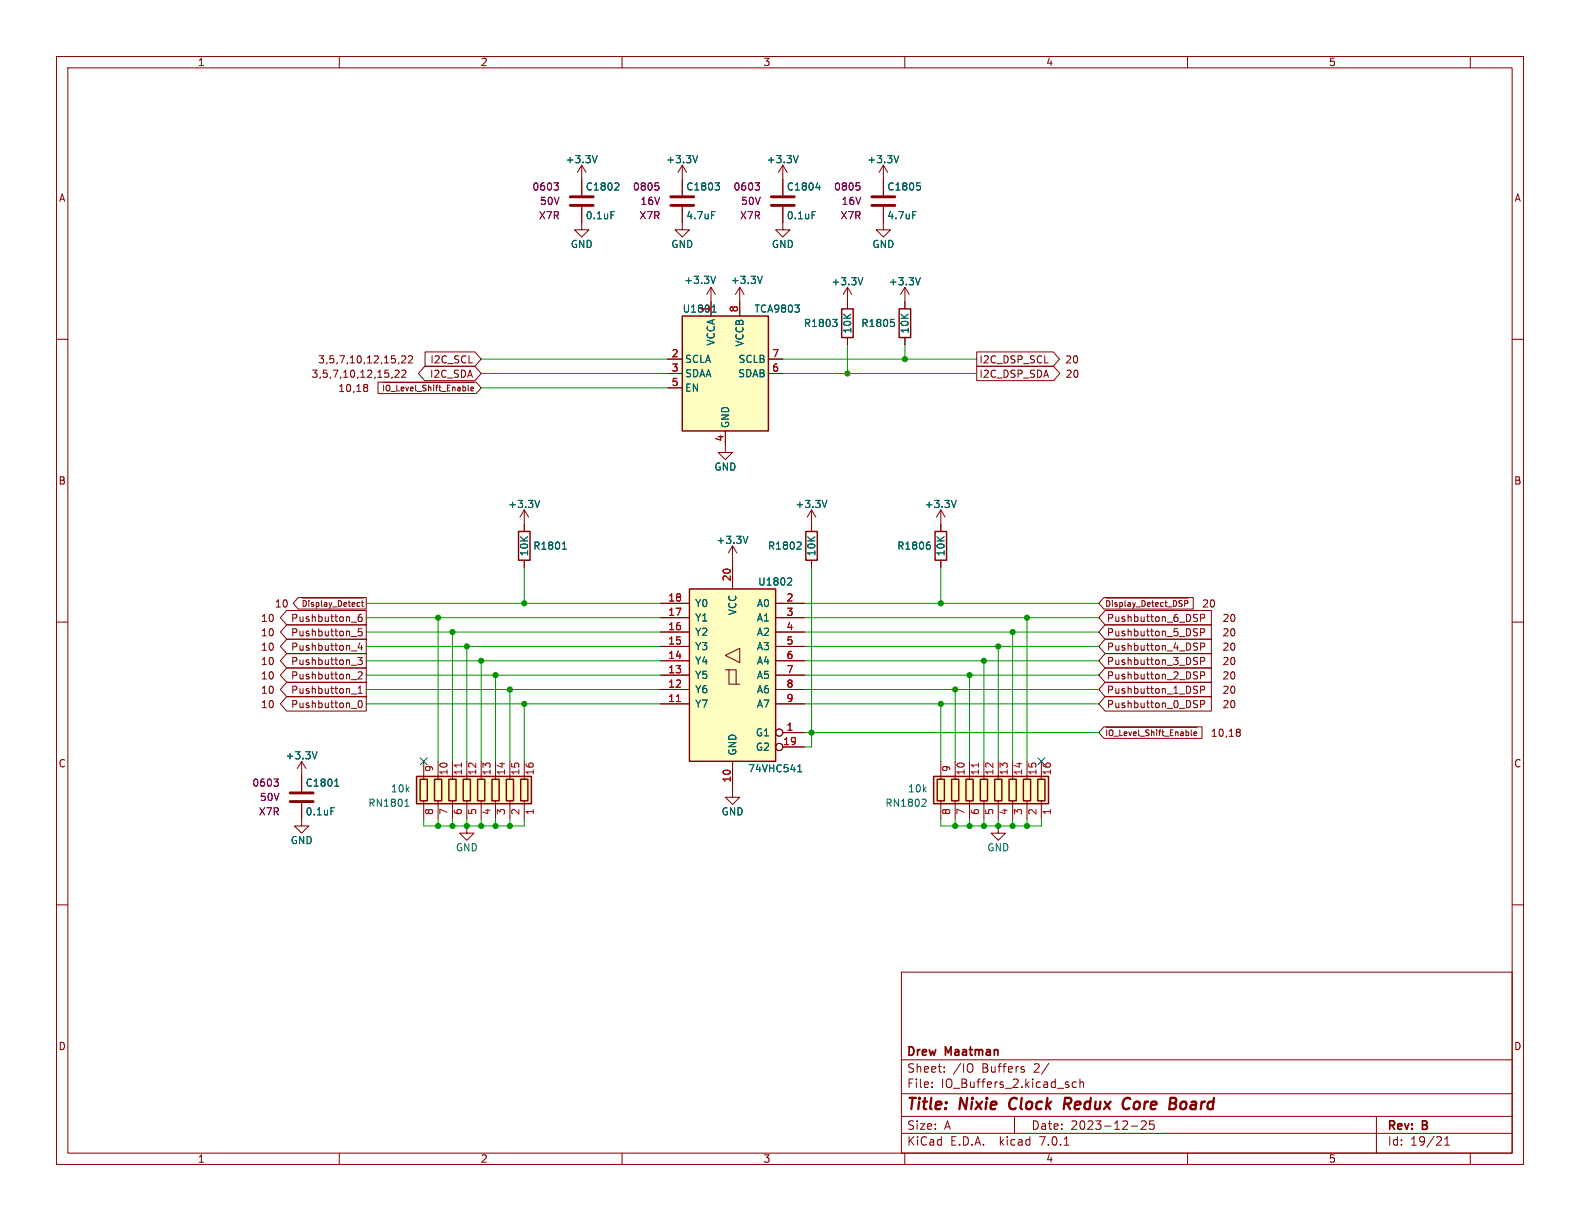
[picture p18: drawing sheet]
<svg xmlns="http://www.w3.org/2000/svg" width="279mm" height="216mm" viewBox="0 0 279 216" stroke-linecap="round" stroke-linejoin="round" font-family="sans-serif">
<defs><g id="words">
<g font-size="2.8" fill="#840000">
<text x="160.4" y="196.7">Title:</text>
<text x="169.8" y="196.7">Nixie</text>
<text x="179.2" y="196.7">Clock</text>
<text x="189.4" y="196.7">Redux</text>
<text x="200.5" y="196.7">Core</text>
<text x="209.3" y="196.7">Board</text>
</g>
<g font-size="2.1" fill="#840000">
<text x="160.4" y="189.8">Sheet:</text>
<text x="160.4" y="187">Drew</text>
<text x="167.3" y="187">Maatman</text>
<text x="168.6" y="189.8">/IO</text>
<text x="173.6" y="189.8">Buffers</text>
<text x="182.9" y="189.8">2/</text>
<text x="160.4" y="192.5">File:</text>
<text x="166.4" y="192.5">IO_Buffers_2.kicad_sch</text>
<text x="160.4" y="202.7">KiCad</text>
<text x="160.4" y="199.9">Size:</text>
<text x="167" y="199.9">A</text>
<text x="168.1" y="202.7">E.D.A.</text>
<text x="176.8" y="202.7">kicad</text>
<text x="182.4" y="199.9">Date:</text>
<text x="183.9" y="202.7">7.0.1</text>
<text x="189.3" y="199.9">2023-12-25</text>
<text x="245.4" y="200.1">Rev:</text>
<text x="245.4" y="202.7">Id:</text>
<text x="249.4" y="202.7">19/21</text>
<text x="251.6" y="200.1">B</text>
</g>
<g font-size="1.8" fill="#840000">
<text x="35" y="11.8">1</text>
<text x="85" y="11.8">2</text>
<text x="135" y="11.8">3</text>
<text x="185" y="11.8">4</text>
<text x="235" y="11.8">5</text>
<text x="10.4" y="35.8">A</text>
<text x="267.8" y="35.8">A</text>
<text x="56.1" y="64.4">3,5,7,10,12,15,22</text>
<text x="76" y="64.4">I2C_SCL</text>
<text x="173.2" y="64.4">I2C_DSP_SCL</text>
<text x="188.4" y="64.4">20</text>
<text x="55" y="67">3,5,7,10,12,15,22</text>
<text x="59.7" y="69.5">10,18</text>
<text x="75.9" y="67">I2C_SDA</text>
<text x="173.2" y="67">I2C_DSP_SDA</text>
<text x="188.4" y="67">20</text>
<text x="10.3" y="85.8">B</text>
<text x="267.7" y="85.8">B</text>
<text x="48.5" y="107.6">10</text>
<text x="212.6" y="107.6">20</text>
<text x="46" y="112.7">10</text>
<text x="46" y="110.1">10</text>
<text x="51.3" y="112.7">Pushbutton_5</text>
<text x="51.3" y="110.1">Pushbutton_6</text>
<text x="195.7" y="110.1">Pushbutton_6_DSP</text>
<text x="195.7" y="112.7">Pushbutton_5_DSP</text>
<text x="216.2" y="110.1">20</text>
<text x="216.2" y="112.7">20</text>
<text x="46" y="115.2">10</text>
<text x="46" y="117.8">10</text>
<text x="51.3" y="115.2">Pushbutton_4</text>
<text x="51.3" y="117.8">Pushbutton_3</text>
<text x="195.7" y="117.8">Pushbutton_3_DSP</text>
<text x="195.7" y="115.2">Pushbutton_4_DSP</text>
<text x="216.2" y="117.8">20</text>
<text x="216.2" y="115.2">20</text>
<text x="46" y="125.4">10</text>
<text x="46" y="122.8">10</text>
<text x="46" y="120.3">10</text>
<text x="51.3" y="125.4">Pushbutton_0</text>
<text x="51.3" y="122.8">Pushbutton_1</text>
<text x="51.3" y="120.3">Pushbutton_2</text>
<text x="195.7" y="125.4">Pushbutton_0_DSP</text>
<text x="195.7" y="120.3">Pushbutton_2_DSP</text>
<text x="195.7" y="122.8">Pushbutton_1_DSP</text>
<text x="216.2" y="125.4">20</text>
<text x="216.2" y="120.3">20</text>
<text x="216.2" y="122.8">20</text>
<text x="214.1" y="130.4">10,18</text>
<text x="10.3" y="135.8">C</text>
<text x="267.7" y="135.8">C</text>
<text x="10.3" y="185.8">D</text>
<text x="267.7" y="185.8">D</text>
<text x="35" y="205.7">1</text>
<text x="85" y="205.7">2</text>
<text x="135" y="205.7">3</text>
<text x="185" y="205.7">4</text>
<text x="235" y="205.7">5</text>
</g>
<g font-size="1.8" fill="#006464">
<text x="100" y="29">+3.3V</text>
<text x="117.7" y="29">+3.3V</text>
<text x="135.5" y="29">+3.3V</text>
<text x="153.3" y="29">+3.3V</text>
<text x="103.5" y="33.8">C1802</text>
<text x="121.3" y="33.8">C1803</text>
<text x="139.1" y="33.8">C1804</text>
<text x="156.9" y="33.8">C1805</text>
<text x="103.5" y="38.9">0.1uF</text>
<text x="121.3" y="38.9">4.7uF</text>
<text x="139.1" y="38.9">0.1uF</text>
<text x="156.9" y="38.9">4.7uF</text>
<text x="100.9" y="44">GND</text>
<text x="118.7" y="44">GND</text>
<text x="136.4" y="44">GND</text>
<text x="154.2" y="44">GND</text>
<text x="120.9" y="50.4">+3.3V</text>
<text x="129.2" y="50.4">+3.3V</text>
<text x="147" y="50.6">+3.3V</text>
<text x="157.1" y="50.6">+3.3V</text>
<text x="120.7" y="55.4">U1801</text>
<text x="133.4" y="55.4">TCA9803</text>
<text x="142.1" y="58">R1803</text>
<text x="150.7" y="59.1" transform="rotate(-90 150.7 59.1)">10K</text>
<text x="152.3" y="58">R1805</text>
<text x="160.8" y="59.1" transform="rotate(-90 160.8 59.1)">10K</text>
<text x="121.2" y="64.3">SCLA</text>
<text x="126.6" y="61.2" transform="rotate(-90 126.6 61.2)">VCCA</text>
<text x="130.5" y="64.3">SCLB</text>
<text x="131.6" y="61.4" transform="rotate(-90 131.6 61.4)">VCCB</text>
<text x="121.2" y="66.9">SDAA</text>
<text x="121.2" y="69.4">EN</text>
<text x="130.4" y="66.9">SDAB</text>
<text x="129.1" y="75.7" transform="rotate(-90 129.1 75.7)">GND</text>
<text x="126.3" y="83.4">GND</text>
<text x="89.8" y="90">+3.3V</text>
<text x="140.6" y="90">+3.3V</text>
<text x="163.5" y="90">+3.3V</text>
<text x="93.5" y="98.4" transform="rotate(-90 93.5 98.4)">10K</text>
<text x="94.2" y="97.3">R1801</text>
<text x="126.6" y="96.3">+3.3V</text>
<text x="135.7" y="97.3">R1802</text>
<text x="144.3" y="98.4" transform="rotate(-90 144.3 98.4)">10K</text>
<text x="158.6" y="97.3">R1806</text>
<text x="167.2" y="98.4" transform="rotate(-90 167.2 98.4)">10K</text>
<text x="122.9" y="107.5">Y0</text>
<text x="133.7" y="107.5">A0</text>
<text x="134" y="103.7">U1802</text>
<text x="122.9" y="112.6">Y2</text>
<text x="122.9" y="110">Y1</text>
<text x="130.4" y="108.9" transform="rotate(-90 130.4 108.9)">VCC</text>
<text x="133.7" y="110">A1</text>
<text x="133.7" y="112.6">A2</text>
<text x="122.9" y="117.7">Y4</text>
<text x="122.9" y="115.1">Y3</text>
<text x="133.7" y="115.1">A3</text>
<text x="133.7" y="117.7">A4</text>
<text x="122.9" y="125.3">Y7</text>
<text x="122.9" y="122.7">Y6</text>
<text x="122.9" y="120.2">Y5</text>
<text x="133.7" y="120.2">A5</text>
<text x="133.7" y="122.7">A6</text>
<text x="133.7" y="125.3">A7</text>
<text x="133.5" y="130.4">G1</text>
<text x="50.4" y="134.4">+3.3V</text>
<text x="130.4" y="133.6" transform="rotate(-90 130.4 133.6)">GND</text>
<text x="132.2" y="136.7">74VHC541</text>
<text x="133.5" y="132.9">G2</text>
<text x="54" y="139.3">C1801</text>
<text x="65.1" y="142.8">RN1801</text>
<text x="69.1" y="140.3">10k</text>
<text x="156.5" y="142.8">RN1802</text>
<text x="160.5" y="140.3">10k</text>
<text x="51.3" y="149.4">GND</text>
<text x="54" y="144.3">0.1uF</text>
<text x="127.5" y="144.3">GND</text>
<text x="80.6" y="150.7">GND</text>
<text x="174.5" y="150.7">GND</text>
</g>
<g font-size="1.8" fill="#840084">
<text x="94.1" y="33.8">0603</text>
<text x="111.9" y="33.8">0805</text>
<text x="129.6" y="33.8">0603</text>
<text x="147.4" y="33.8">0805</text>
<text x="95.2" y="38.9">X7R</text>
<text x="95.4" y="36.4">50V</text>
<text x="113" y="38.9">X7R</text>
<text x="113.2" y="36.4">16V</text>
<text x="130.8" y="38.9">X7R</text>
<text x="131" y="36.4">50V</text>
<text x="148.6" y="38.9">X7R</text>
<text x="148.8" y="36.4">16V</text>
<text x="44.6" y="139.3">0603</text>
<text x="45.9" y="141.8">50V</text>
<text x="45.7" y="144.3">X7R</text>
</g>
<g font-size="1.8" fill="#a90000">
<text x="125.5" y="55.3" transform="rotate(-90 125.5 55.3)">1</text>
<text x="130.6" y="55.3" transform="rotate(-90 130.6 55.3)">8</text>
<text x="118.7" y="63.2">2</text>
<text x="118.7" y="65.8">3</text>
<text x="136.5" y="65.8">6</text>
<text x="136.5" y="63.2">7</text>
<text x="118.7" y="68.3">5</text>
<text x="128" y="78.1" transform="rotate(-90 128 78.1)">4</text>
<text x="118.1" y="106.4">18</text>
<text x="129.3" y="102.9" transform="rotate(-90 129.3 102.9)">20</text>
<text x="139" y="106.4">2</text>
<text x="118.1" y="111.5">16</text>
<text x="118.1" y="109">17</text>
<text x="139" y="109">3</text>
<text x="139" y="111.5">4</text>
<text x="118.1" y="119.1">13</text>
<text x="118.1" y="116.6">14</text>
<text x="118.1" y="114">15</text>
<text x="139" y="114">5</text>
<text x="139" y="116.6">6</text>
<text x="139" y="119.1">7</text>
<text x="118.1" y="124.2">11</text>
<text x="118.1" y="121.7">12</text>
<text x="139" y="121.7">8</text>
<text x="139" y="124.2">9</text>
<text x="138.4" y="131.8">19</text>
<text x="139" y="129.3">1</text>
<text x="76.8" y="136.6" transform="rotate(-90 76.8 136.6)">9</text>
<text x="79.4" y="137.2" transform="rotate(-90 79.4 137.2)">10</text>
<text x="81.9" y="137.2" transform="rotate(-90 81.9 137.2)">11</text>
<text x="84.5" y="137.2" transform="rotate(-90 84.5 137.2)">12</text>
<text x="87" y="137.2" transform="rotate(-90 87 137.2)">13</text>
<text x="89.5" y="137.2" transform="rotate(-90 89.5 137.2)">14</text>
<text x="92.1" y="137.2" transform="rotate(-90 92.1 137.2)">15</text>
<text x="94.6" y="137.2" transform="rotate(-90 94.6 137.2)">16</text>
<text x="168.3" y="136.6" transform="rotate(-90 168.3 136.6)">9</text>
<text x="170.8" y="137.2" transform="rotate(-90 170.8 137.2)">10</text>
<text x="173.4" y="137.2" transform="rotate(-90 173.4 137.2)">11</text>
<text x="175.9" y="137.2" transform="rotate(-90 175.9 137.2)">12</text>
<text x="178.4" y="137.2" transform="rotate(-90 178.4 137.2)">13</text>
<text x="181" y="137.2" transform="rotate(-90 181 137.2)">14</text>
<text x="183.5" y="137.2" transform="rotate(-90 183.5 137.2)">15</text>
<text x="186.1" y="137.2" transform="rotate(-90 186.1 137.2)">16</text>
<text x="129.3" y="138.4" transform="rotate(-90 129.3 138.4)">10</text>
<text x="76.8" y="144.2" transform="rotate(-90 76.8 144.2)">8</text>
<text x="79.4" y="144.2" transform="rotate(-90 79.4 144.2)">7</text>
<text x="81.9" y="144.2" transform="rotate(-90 81.9 144.2)">6</text>
<text x="84.5" y="144.2" transform="rotate(-90 84.5 144.2)">5</text>
<text x="87" y="144.2" transform="rotate(-90 87 144.2)">4</text>
<text x="89.5" y="144.2" transform="rotate(-90 89.5 144.2)">3</text>
<text x="92.1" y="144.2" transform="rotate(-90 92.1 144.2)">2</text>
<text x="94.6" y="144.2" transform="rotate(-90 94.6 144.2)">1</text>
<text x="168.3" y="144.2" transform="rotate(-90 168.3 144.2)">8</text>
<text x="170.8" y="144.2" transform="rotate(-90 170.8 144.2)">7</text>
<text x="173.4" y="144.2" transform="rotate(-90 173.4 144.2)">6</text>
<text x="175.9" y="144.2" transform="rotate(-90 175.9 144.2)">5</text>
<text x="178.4" y="144.2" transform="rotate(-90 178.4 144.2)">4</text>
<text x="181" y="144.2" transform="rotate(-90 181 144.2)">3</text>
<text x="183.5" y="144.2" transform="rotate(-90 183.5 144.2)">2</text>
<text x="186.1" y="144.2" transform="rotate(-90 186.1 144.2)">1</text>
</g>
<g font-size="1.4" fill="#840000">
<text x="67.4" y="69.8">~{IO_Level_Shift_Enable}</text>
<text x="53.2" y="107.9">~{Display_Detect}</text>
<text x="195.5" y="107.9">~{Display_Detect_DSP}</text>
<text x="195.5" y="130.8">~{IO_Level_Shift_Enable}</text>
</g>
</g></defs>
<g fill="none" stroke="#840000" stroke-width=".18">
<path d="M10 10h259.4v195.9h-259.4zM12 12h255.4v191.9h-255.4zM60 10v2M110 10v2M160 10v2M210 10v2M260 10v2M102.9 36.6v4h1.2l-1.2 1.3-1.3-1.3h1.3M102.9 29.2l-.8 1.3M102.9 29.2v5.3M102.9 29.2l.7 1.3M120.6 36.6v4h1.3l-1.3 1.3-1.2-1.3h1.2"/>
<path d="M120.6 29.2l-.7 1.3M120.6 29.2v5.3M120.6 29.2l.8 1.3M138.4 36.6v4h1.3l-1.3 1.3-1.2-1.3h1.2M138.4 29.2v5.3M138.4 29.2l-.7 1.3M138.4 29.2l.8 1.3M156.2 36.6v4h1.3l-1.3 1.3-1.3-1.3h1.3M156.2 29.2v5.3M156.2 29.2l-.8 1.3M156.2 29.2l.8 1.3M10 60h2"/>
<path d="M125.7 50.8l.8 1.3M125.7 50.8v5.1M125.7 50.8l-.7 1.3M130.8 50.8l-.8 1.3M130.8 50.8v5.1M130.8 50.8l.8 1.3M149.9 50.8l.7 1.3M149.9 50.8v3.8M149.9 59.7v1.3M149.9 50.8l-.8 1.3M160 50.8v3.8M160 59.7v1.3"/>
<path d="M160 50.8l.8 1.3M160 50.8l-.7 1.3M267.4 60h2M64.5 68h.3l.2 .2-.2 .3M64.5 68.5h.3M64.8 68.5l.2 .3v.2l-.1 .2h-.4M66.8 67.6h17.4l.9 1-.9 1h-17.4zM67.7 67.7h16.1M67.8 68.1v1M68.3 68.4a.34 .34 0 0 1 .3-.3 .34 .34 0 0 1 .3 .3M69.4 66.7l-.2 .2M69.8 65.6l.5-.2 .3 .4-.8 .9h.8"/>
<path d="M70.2 68.1v1M70.5 64.1l-.1 .3M71 63l.5-.1 .2 .4-.7 .9h.7M71.1 65.6l.4-.2 .3 .4-.8 .9h.8M72.2 63l.5-.1 .3 .4-.8 .9h.8M73.5 68.1v.9M75.1 64.8h8.9l1.1 1.2-1.1 1.3h-8.9l-1.1-1.3zM75.2 62.2h8.8l1.1 1.3-1.1 1.3h-8.8zM75.3 68.2l-.4-.1-.1 .3M75.8 68.1v1M76.7 68.1v.1M77.4 68.1l-.2 .2v.8"/>
<path d="M77.8 68.1v.9M79.6 68.1h-.5v1M81.9 68.1v1M82.8 68.1v.9M118.1 63.5h2.5M118.1 66h2.5M118.1 68.6h2.5M128.3 76.2v3.8h1.2l-1.2 1.3-1.3-1.3h1.3M135.9 63.5h2.5M135.9 66h2.5M172.7 64.8h13.6l1.1 1.2-1.1 1.3h-13.6zM172.7 62.2h13.6l1.1 1.3-1.1 1.3h-13.6z"/>
<path d="M92.7 90.2v3.8M92.7 99.1v1.2M92.7 90.2l.8 1.2M92.7 90.2l-.8 1.2M129.5 96.5v7.6M129.5 96.5l-.7 1.3M129.5 96.5l.8 1.3M143.5 90.2l.8 1.2M143.5 90.2v3.8M143.5 99.1v1.2M143.5 90.2l-.8 1.2M166.4 90.2v3.8"/>
<path d="M166.4 99.1v1.2M166.4 90.2l.7 1.2M166.4 90.2l-.8 1.2M10 110h2M50.7 118.1h14.1v2.6h-14.1l-1.1-1.3zM50.7 110.5h14.1v2.5h-14.1l-1.1-1.2zM50.7 107.9h14.1v2.6h-14.1l-1.1-1.3zM50.7 113h14.1v2.6h-14.1l-1.1-1.3zM50.7 115.6h14.1v2.5h-14.1l-1.1-1.3zM52.7 105.7h12.1v2h-12.1l-.9-1zM53.5 105.8h10.8M54.1 106.4l-.1-.1-.4-.1v1"/>
<path d="M54.6 106.2v.1M56.8 106.2v.9M60.4 106.4l-.2-.1-.4-.1v1M61.7 106.2v.9M62.1 112.6h1M62.1 110h1M62.1 115.1h1M62.1 117.6h1M63.3 116.2h.8l-.5 .5 .4 .2v.5l-.2 .1-.5-.1M63.3 118.9l.5-.1 .3 .4-.8 .9h.8M63.6 108.7a.85 .85 0 0 0 0 1.2l.4-.1 .1-.4-.3-.3-.4 .1-.1 .2M63.6 113.6l-.3 1h.8"/>
<path d="M63.9 114.1v.9M64 111.2h-.6l-.1 .6 .2-.1h.4l.2 .2-.1 .4-.2 .1-.5-.1M64.1 106.2v.9M116.8 119.4h5.1M116.8 116.8h5.1M116.8 114.3h5.1M116.8 111.8h5.1M116.8 109.2h5.1M116.8 106.7h5.1M128.3 118.4h.6v2.6h1.9M128.3 115.9l2.5-1.3v2.6zM128.9 118.4h1.3v2.6"/>
<path d="M137.2 119.4h5M137.2 116.8h5M137.2 114.3h5M137.2 111.8h5M137.2 109.2h5M137.2 106.7h5M195.2 105.7h15.8v2h-15.8l-.9-1zM195.4 107.9h18.8v2.6h-18.8l-1.1-1.3zM195.4 110.5h18.8v2.5h-18.8l-1.1-1.2zM195.4 118.1h18.8v2.6h-18.8l-1.1-1.3zM195.4 115.6h18.8v2.5h-18.8l-1.1-1.3zM195.4 113h18.8v2.6h-18.8l-1.1-1.3z"/>
<path d="M195.6 105.8h14.6M196.2 106.4l-.1-.1-.4-.1v1M196.7 106.2v.1M198.9 106.2v.9M202.5 106.4l-.2-.1-.4-.1v1M203.8 106.2v.9M206.1 106.2v.9M208 106.4l-.1-.1-.4-.1v1M209 106.3l-.3-.1-.2 .3M210.1 106.5l-.1-.2-.5-.1v1M212.3 109.3l.6-.1 .1-.1v-.4l-.7-.1v1.3M212.3 111.8h.6l.1-.2v-.3l-.7-.1v1.2"/>
<path d="M212.3 114.4l.6-.1 .1-.2v-.3l-.7-.1v1.3M212.3 116.9h.6l.1-.2v-.3l-.7-.2v1.3M212.3 119.5l.6-.1 .1-.2v-.3l-.7-.1v1.3M267.4 110h2M50.7 123.2h14.1v2.5h-14.1l-1.1-1.2zM50.7 120.6h14.1v2.6h-14.1l-1.1-1.3zM53.3 134.6v5.4M53.3 134.6l-.7 1.3M53.3 134.6l.8 1.3M62.1 125.3h1M62.1 122.7h1M62.1 120.2h1"/>
<path d="M63.3 122.6h.8M63.3 121.7l.4-.4v1.3M63.4 124l.2-.1a.68 .68 0 0 1 .5 .6 .68 .68 0 0 1-.5 .6l-.2-.1-.1-.3zM74.9 134.6v3.2M77.5 134.6v3.2M80 134.6v3.2M82.5 134.6v3.2M85.1 134.6v3.2M87.6 134.6v3.2M90.2 134.6v3.2M92.7 134.6v3.2M116.8 124.5h5.1"/>
<path d="M116.8 121.9h5.1M129.5 134.6v6.4h1.3l-1.3 1.2-1.2-1.2h1.2M137.2 124.5h5M137.2 121.9h5M138.4 129.5h3.8M138.4 132.1h3.8M166.4 134.6v3.2M168.9 134.6v3.2M171.4 134.6v3.2M174 134.6v3.2M176.5 134.6v3.2M179.1 134.6v3.2"/>
<path d="M181.6 134.6v3.2M184.1 134.6v3.2M195.2 128.5h17.4v2.1h-17.4l-.9-1.1zM195.4 123.2h18.8v2.5h-18.8l-1.1-1.2zM195.4 120.6h18.8v2.6h-18.8l-1.1-1.3zM195.6 128.6h16.1M195.7 129.1v1M196.1 129.4a.34 .34 0 0 1 .4-.3 .34 .34 0 0 1 .3 .3M198 129.1v1M201.4 129.1v.8M203.2 129.1h-.4l-.2 .3M203.6 129.1v1"/>
<path d="M204.5 129.1v.1M205.3 129.1l-.3 .1v.9M205.6 129.1v.8M207.5 129.1h-.5v1M209.7 129.1v1M210.6 129.1v.8M212.3 122l.6-.1 .1-.1v-.4l-.7-.1v1.3M212.3 124.5h.6l.1-.2v-.3l-.7-.1v1.2M219.1 128.9l.2 .3-.2 .3 .2 .2v.3l-.2 .2M10 160h2M53.3 142v4.1h1.3l-1.3 1.2-1.2-1.2h1.2M74.9 141.6v3.2"/>
<path d="M77.5 141.6v3.2M80 141.6v3.2M82.5 146.1v1.2h1.3l-1.3 1.3-1.2-1.3h1.2M82.5 141.6v3.2M85.1 141.6v3.2M87.6 141.6v3.2M90.2 141.6v3.2M92.7 141.6v3.2M166.4 141.6v3.2M168.9 141.6v3.2M171.4 141.6v3.2M174 141.6v3.2"/>
<path d="M176.5 146.1v1.2h-1.2l1.2 1.3 1.3-1.3h-1.3M176.5 141.6v3.2M179.1 141.6v3.2M181.6 141.6v3.2M184.1 141.6v3.2M267.4 160h2M159.4 171.9h108v32h-108zM159.4 197.4h108M159.4 193.4h108M159.4 187.4h108M164.8 192.2v.1M164.8 191.4v.1"/>
<path d="M167 189.5v.1M167 188.7v.1M172 188.3v1.1M179.4 197.4v3M180.8 189.1l.3 .1 .1 .2-.2 .2h-.3M180.8 188.6l.3 .1M185.5 188l-1.3 2M190.3 191.4l-.4-.1-.3 .3v.4l.2 .2h.5M191 191.4l.2-.1 .3 .1 .1 .9M191 190.8v1.5M200 199.1h1.2M201.8 198.3l.6-.1 .2 .1 .1 .3-.9 1.1h.9"/>
<path d="M204 198.2h-.7v.7l.2-.1h.5l.1 .3-.1 .5-.2 .1-.5-.1M243.4 197.4v6.5M60 203.9v2M110 203.9v2M159.4 200.4h108M160 203.9v2M188.2 202.5h.8M210 203.9v2M255.5 202.5h.8M255.5 201.4l.4-.4v1.5M260 203.9v2"/>
<circle cx="137.8" cy="129.5" r=".63"/>
<circle cx="137.8" cy="132.1" r=".63"/>
</g>
<path d="M178.6 194.6l-.1 .7v.3M188.2 195.2h.8M189.1 194.1h-.7l-.3 2M199 194.2l.3-.1 .5 .1M199.7 195.9l-.6 .2M207.8 195.2a.53 .53 0 0 1 0 .7M207.9 194.2a.44 .44 0 0 1 0 .7" fill="none" stroke="#840000" stroke-width=".4"/>
<g fill="none" stroke="#840000" stroke-width=".25">
<path d="M120.6 55.9h15.3v20.3h-15.3zM148.8 54.6h2.1v5.1h-2.1zM159 54.6h2v5.1h-2zM91.7 94h2v5.1h-2zM142.5 94h2v5.1h-2zM165.4 94h2v5.1h-2zM121.9 104.1h15.3v30.5h-15.3zM73.7 137.3h20.3v4.8h-20.3zM74.3 137.8h1.3v3.8h-1.3zM76.8 137.8h1.3v3.8h-1.3zM79.4 137.8h1.2v3.8h-1.2zM81.9 137.8h1.3v3.8h-1.3z"/>
<path d="M84.5 137.8h1.2v3.8h-1.2zM87 137.8h1.3v3.8h-1.3zM89.5 137.8h1.3v3.8h-1.3zM92.1 137.8h1.2v3.8h-1.2zM165.1 137.3h20.3v4.8h-20.3zM165.7 137.8h1.3v3.8h-1.3zM168.3 137.8h1.2v3.8h-1.2zM170.8 137.8h1.3v3.8h-1.3zM173.4 137.8h1.2v3.8h-1.2zM175.9 137.8h1.3v3.8h-1.3zM178.4 137.8h1.3v3.8h-1.3zM181 137.8h1.2v3.8h-1.2z"/>
<path d="M183.5 137.8h1.3v3.8h-1.3z"/>
</g>
<g fill="none" stroke="#006464" stroke-width=".18">
<path d="M105.6 27.5l-.4 1.3M108.1 37.4h.6M109.2 32.3l.2 .3v.3l-.7 .7h.7M123.4 27.5l-.5 1.3M125.8 37.4h.6M126.4 32.3h.8l-.4 .5M127 32.8l.2 .3v.3l-.2 .2M141.2 27.5l-.5 1.3M143.6 37.4h.6M144.3 33.2h.8M144.9 32.8v.8M158.9 27.5l-.4 1.3"/>
<path d="M161.4 37.4h.6M162.1 32.3h.6M162.5 32.8l.3 .3v.3l-.3 .2M125.9 55.2h.7M126 54.2l.3-.3v1.3M126.5 48.8l-.4 1.3M134.8 48.8l-.4 1.3M147.2 56.5h.8l-.4 .5M147.8 57l.2 .2v.3l-.2 .2M152.6 49.1l-.4 1.3M157.5 56.5h.6M157.9 57l.3 .2v.3l-.3 .2"/>
<path d="M162.7 49.1l-.4 1.3M95.4 88.5l-.4 1.2M99.4 97.1h.8M99.7 96l.1-.2v1.3M132.3 94.8l-.5 1.3M141.4 95.8l.3 .3-.1 .3-.7 .7h.8M146.2 88.5l-.4 1.2M164.2 95.8h.2M164.3 96.3l.2 .3v.3l-.2 .2M169.1 88.5l-.4 1.2M139.5 102.2h.4l.1 .4-.8 .9h.8M56.1 132.9l-.5 1.3"/>
<path d="M59.2 139h.7M59.4 137.9l.1-.2v1.3M141.1 136.5h.7M141.1 135.6l.3-.4v1.3M58.5 142.8h.6M71.6 142.6h.7M71.7 141.6l.3-.3v1.3M163.5 141.3l.3 .2-.1 .3-.7 .8h.8"/>
</g>
<g fill="#ffffc2" stroke="#ffffc2" stroke-width=".18">
<path d="M73.7 137.3h20.3v4.8h-20.3z"/>
<path d="M165.1 137.3h20.3v4.8h-20.3z"/>
<path d="M121.9 104.1h15.3v30.5h-15.3z"/>
<path d="M120.6 55.9h15.3v20.3h-15.3z"/>
</g>
<path d="M81.6 134.9v.7M119.6 124.1h.7M173 134.9v.7" fill="none" stroke="#a90000" stroke-width=".18"/>
<path d="M100.8 36.3h4.1M100.8 34.8h4.1M118.6 36.3h4.1M118.6 34.8h4.1M136.4 36.3h4.1M136.4 34.8h4.1M154.2 36.3h4M154.2 34.8h4M51.3 141.7h4.1M51.3 140.2h4.1" fill="none" stroke="#840000" stroke-width=".51"/>
<path d="M98 32.3h.7l-.4 .5M98.5 32.8l.2 .3v.3l-.2 .2M115.9 32.3h.6M116.3 32.8l.2 .3v.3l-.2 .2M133.5 32.3h.8l-.4 .5M134.1 32.8l.2 .3v.3l-.2 .2M151.4 32.3h.6M151.8 32.8l.3 .3v.3l-.3 .2M48.4 137.7h.8l-.4 .5M49 138.2l.2 .3v.3l-.2 .2" fill="none" stroke="#840084" stroke-width=".18"/>
<g fill="none" stroke="#009600" stroke-width=".18">
<path d="M85.1 63.5h33M85.1 66h33M85.1 68.6h33M138.4 63.5h34.3M138.4 66h34.3M149.9 61v5M160 61v2.5M64.8 109.2h52M64.8 106.7h52M64.8 114.3h52M64.8 116.8h52M64.8 119.4h52"/>
<path d="M64.8 111.8h52M77.5 109.2v25.4M80 111.8v22.8M82.5 114.3v20.3M85.1 116.8v17.8M87.6 119.4v15.2M92.7 100.3v6.4M142.2 109.2h52.1M142.2 106.7h52.1M142.2 114.3h52.1M142.2 116.8h52.1M142.2 119.4h52.1"/>
<path d="M142.2 111.8h52.1M143.5 100.3v31.8h-1.3M166.4 100.3v6.4M171.4 119.4v15.2M174 116.8v17.8M176.5 114.3v20.3M179.1 111.8v22.8M181.6 109.2v25.4M64.8 124.5h52M64.8 121.9h52M90.2 121.9v12.7M92.7 124.5v10.1"/>
<path d="M142.2 124.5h52.1M142.2 121.9h52.1M142.2 129.5h52.1M166.4 124.5v10.1M168.9 121.9v12.7M74.9 144.8v1.3h17.8v-1.3M77.5 144.8v1.3M80 144.8v1.3M82.5 144.8v1.3M85.1 144.8v1.3M87.6 144.8v1.3M90.2 144.8v1.3"/>
<path d="M166.4 144.8v1.3h17.7v-1.3M168.9 144.8v1.3M171.4 144.8v1.3M174 144.8v1.3M176.5 144.8v1.3M179.1 144.8v1.3M181.6 144.8v1.3"/>
</g>
<path d="M74.3 134l1.2 1.2M75.5 134l-1.2 1.2M183.5 134l1.3 1.2M184.8 134l-1.3 1.2" fill="none" stroke="#000084" stroke-width=".18"/>
<g fill="#009600" stroke="#009600" stroke-width=".18">
<circle cx="87.6" cy="119.4" r=".46"/>
<circle cx="80" cy="111.8" r=".46"/>
<circle cx="85.1" cy="116.8" r=".46"/>
<circle cx="82.5" cy="114.3" r=".46"/>
<circle cx="92.7" cy="106.7" r=".46"/>
<circle cx="90.2" cy="121.9" r=".46"/>
<circle cx="77.5" cy="109.2" r=".46"/>
<circle cx="174" cy="146.1" r=".46"/>
<circle cx="176.5" cy="146.1" r=".46"/>
<circle cx="171.4" cy="146.1" r=".46"/>
<circle cx="168.9" cy="146.1" r=".46"/>
<circle cx="166.4" cy="124.5" r=".46"/>
<circle cx="143.5" cy="129.5" r=".46"/>
<circle cx="179.1" cy="146.1" r=".46"/>
<circle cx="181.6" cy="109.2" r=".46"/>
<circle cx="166.4" cy="106.7" r=".46"/>
<circle cx="179.1" cy="111.8" r=".46"/>
<circle cx="174" cy="116.8" r=".46"/>
<circle cx="176.5" cy="114.3" r=".46"/>
<circle cx="160" cy="63.5" r=".46"/>
<circle cx="149.9" cy="66" r=".46"/>
<circle cx="92.7" cy="124.5" r=".46"/>
<circle cx="80" cy="146.1" r=".46"/>
<circle cx="82.5" cy="146.1" r=".46"/>
<circle cx="85.1" cy="146.1" r=".46"/>
<circle cx="77.5" cy="146.1" r=".46"/>
<circle cx="87.6" cy="146.1" r=".46"/>
<circle cx="90.2" cy="146.1" r=".46"/>
<circle cx="181.6" cy="146.1" r=".46"/>
<circle cx="171.4" cy="119.4" r=".46"/>
<circle cx="168.9" cy="121.9" r=".46"/>
</g>
<use href="#words"/>
</svg>
